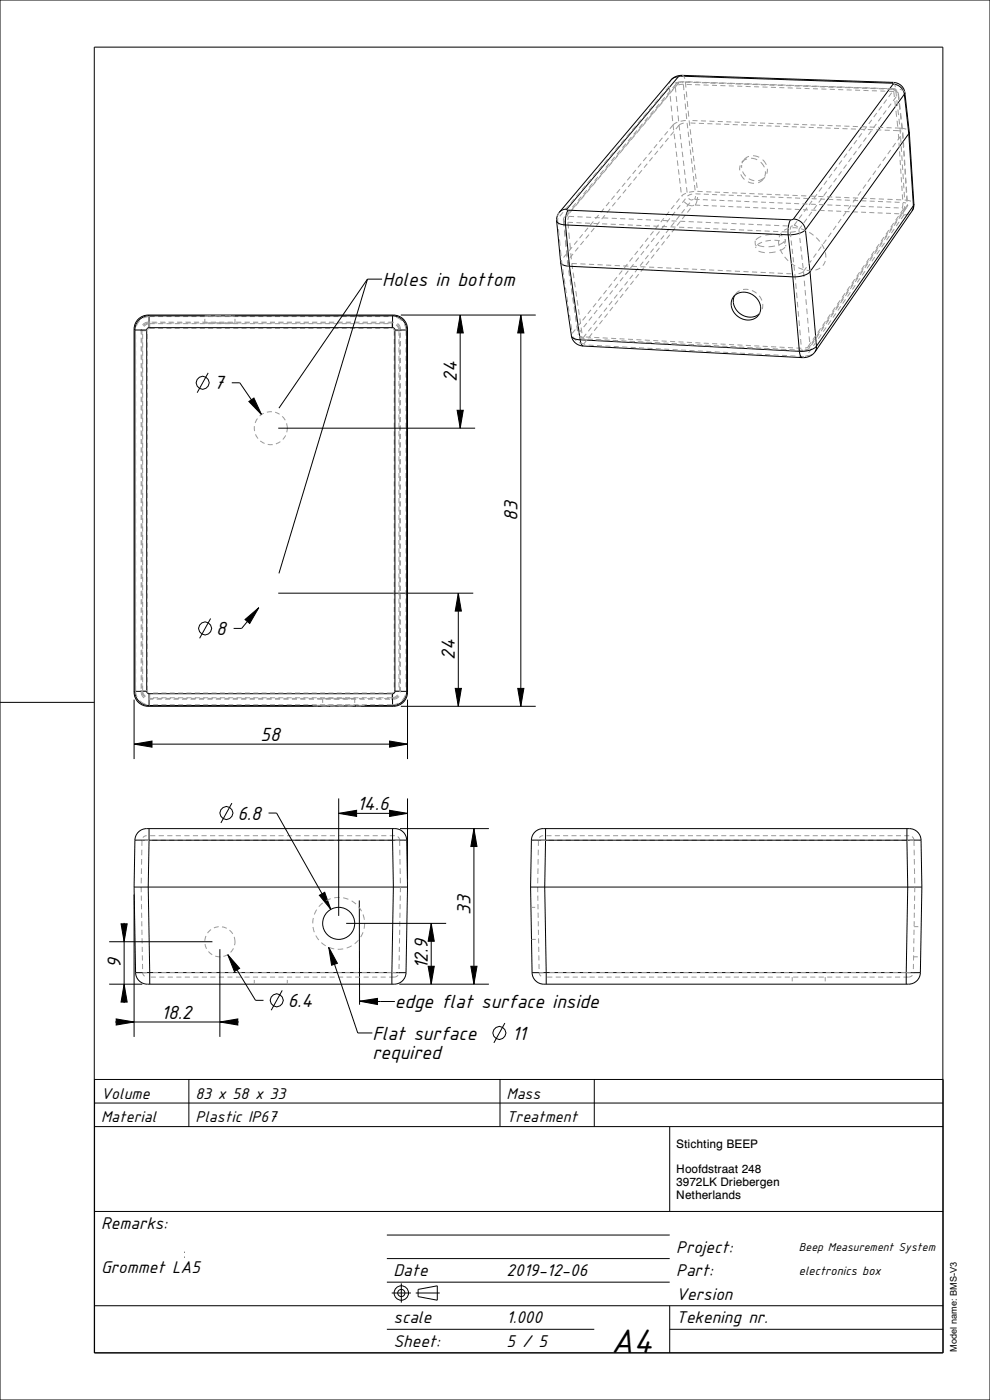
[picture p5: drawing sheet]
<svg xmlns="http://www.w3.org/2000/svg" width="210mm" height="297mm" viewBox="0 0 210 297" stroke-linecap="round" stroke-linejoin="round" font-family="sans-serif">
<defs><g id="words">
<text font-size="7.8" x="129.6" y="287">A4</text>
<g font-size="4.4">
<text x="81.1" y="60.6">Holes in bottom</text>
<text x="45.3" y="82.6">7</text>
<text x="96.9" y="81" transform="rotate(-90 96.9 81)">24</text>
<text x="109.8" y="110.5" transform="rotate(-90 109.8 110.5)">83</text>
<text x="45.8" y="134.7">8</text>
<text x="96.5" y="140" transform="rotate(-90 96.5 140)">24</text>
<text x="55.3" y="157.2">58</text>
<text x="50.4" y="173.9">6.8</text>
<text x="75.8" y="171.9">14.6</text>
<text x="99.8" y="194.1" transform="rotate(-90 99.8 194.1)">33</text>
<text x="25.6" y="205.4" transform="rotate(-90 25.6 205.4)">9</text>
<text x="90.8" y="205.7" transform="rotate(-90 90.8 205.7)">12.9</text>
<text x="61" y="213.6">6.4</text>
<text x="83.8" y="213.9">edge flat surface inside</text>
<text x="34.2" y="216.1">18.2</text>
<text x="79" y="220.5">Flat surface</text>
<text x="108.6" y="220.5">11</text>
<text x="79" y="224.7">required</text>
</g>
<g font-size="3.9">
<text x="21.5" y="260.8">Remarks:</text>
<text x="143.5" y="265.8">Project:</text>
<text x="21.5" y="270">Grommet LA5</text>
<text x="83.5" y="270.8">Date</text>
<text x="107.5" y="270.8">2019-12-06</text>
<text x="143.5" y="270.8">Part:</text>
<text x="143.5" y="275.8">Version</text>
<text x="83.5" y="280.8">scale</text>
<text x="107.5" y="280.8">1.000</text>
<text x="143.5" y="280.8">Tekening nr.</text>
<text x="83.5" y="285.8">Sheet:</text>
<text x="107.5" y="285.8">5 / 5</text>
</g>
<g font-size="3.6">
<text x="21.5" y="233.1">Volume</text>
<text x="41.5" y="233.1">83 x 58 x 33</text>
<text x="107.5" y="233.1">Mass</text>
<text x="21.5" y="238.1">Material</text>
<text x="41.5" y="238.1">Plastic IP67</text>
<text x="107.5" y="238.1">Treatment</text>
</g>
<text font-size="2.8" x="169.5" y="270.4">electronics box</text>
<text font-size="2.6" x="169.5" y="265.4">Beep Measurement System</text>
<g font-size="2.5">
<text x="143.5" y="243.5">Stichting BEEP</text>
<text x="143.5" y="248.9">Hoofdstraat 248</text>
<text x="143.5" y="251.6">3972LK Driebergen</text>
<text x="143.5" y="254.3">Netherlands</text>
</g>
<text font-size="2" x="203" y="286.8" transform="rotate(-90 203 286.8)">Model name: BMS-V3</text>
</g></defs>
<g fill="none" stroke="#000" stroke-width=".21">
<path d="M0 0h210v297h-210zM142.4 16.9l-23.7 28.1M143.9 16.3a1.86 1.86 0 0 0-1.5 .6M143.9 16.3l-23.7 28.1M144.4 16.2l-.5 .1M144.4 16.2l44.7 1.5M144.7 16l-.3 .2M144.7 16l44.7 1.5M144.7 16a2.96 2.96 0 0 0-2.3 .9M189.1 17.7l.3 .1M189.4 17.5l-.3 .2M189.4 17.5a2.51 2.51 0 0 1 2.5 2.1"/>
<path d="M189.4 17.8a2.51 2.51 0 0 1 2.4 2.2M189.4 17.8l-21.1 28.7M191.9 19.6l1 8.4M191.9 19.6l-.1 .4M191.8 20l-21 28.7M191.8 20l1 8.4M192.8 28.4l-21 29.2M192.8 28.4l.9 15.2M192.9 28h.1M192.9 28l-.1 .4M192.9 28l1 15.3M78 59.2l-18.8 27.4"/>
<path d="M78 59.2l-18.8 62.4M78 59.2h3.1M118.1 46.9l.8 8.7M118.1 46.9l.1 .3 .5 .3 1.3 .2 47.2 2.1M118.7 45l-.5 .9-.1 1M118.9 55.6v.1M118.9 55.7l.5 .5 1.4 .3M118.9 55.7l2.3 15.5M120.2 44.4l.3 .2M120.2 44.4a1.92 1.92 0 0 0-1.5 .6M120.5 44.6l-.4 1.1-.2 1.6 .9 9.2M120.5 44.6l47.2 2"/>
<path d="M120.8 56.5l2.3 15.8 .3 .8 .3 .3M120.8 56.5l47.4 2.2M167.2 49.8l1 8.9M167.7 46.6a5.6 5.6 0 0 0-.5 3.2M168.2 58.7l1.4 15.8M168.3 46.5l-.6 .1M168.3 46.5a2.71 2.71 0 0 1 2.5 2.2M170.8 48.7a5.2 5.2 0 0 1-3.6 1.1M170.8 48.7l1 8.9M171.8 57.6a4.8 4.8 0 0 1-3.6 1.1M171.8 57.6l1.4 15.8M193.7 43.6l-.2 1.2"/>
<path d="M193.7 43.6l-20.5 29.8M193.9 43.3l-.1 .8-.3 .7-20.6 29.8M193.9 43.3l-.2 .3M28.4 69.8v77M28.4 69.8l.2 .2M28.6 70v76.7M28.6 70h2.5M31.1 70v76.7M31.4 66.8a3 3 0 0 0-3 3M31.4 66.8l.2 .2M31.4 66.8h52M31.6 67a3 3 0 0 0-3 3"/>
<path d="M31.6 69.5l-.3 .2-.2 .3M31.6 67v2.5M31.6 69.5h51.7M31.6 67h51.7M44.2 79.1l-2.4 4.2M83.3 67a3 3 0 0 1 3 3M83.3 69.5l.3 .2 .2 .3M83.3 67v2.5M83.4 66.8a3 3 0 0 1 3 3M83.4 66.8l-.1 .2M83.8 70v76.7M83.8 70h2.5"/>
<path d="M85 66.8h28.6M86.3 70v76.7M86.4 69.8l-.1 .2M86.4 69.8v77M97.6 66.8l.7 3.8h-1.3zM97.6 66.8v24M110.5 66.8l.6 3.8h-1.3zM110.5 66.8v83M121.2 71.2a2.6 2.6 0 0 0 2.5 2.2M121.2 71.2l.5 .6 1.2 .3 46.7 2.4M123.7 73.4l46.5 2.5M155.8 62.7a3.4 3.4 0 0 1 4.1 0 3.4 3.4 0 0 1 1.2 3.9 3.3 3.3 0 0 1-5.8-1.1l-.2-.7 .1-.9z"/>
<path d="M155.8 62.7a3.4 3.4 0 0 0 1.2 3.9 3.4 3.4 0 0 0 4.1-.1M169.6 74.5l.2 1 .4 .4M172.9 74.6a3.1 3.1 0 0 1-2.7 1.3M172.9 74.6h.1M173.2 73.4l-.1 .6-.2 .6M173.2 73.4a4.5 4.5 0 0 1-3.6 1.1M49.2 81.2h1.7l4.6 6.7M52.8 85.2l1.1-.8 1.6 3.5zM59 90.8h41.8M97 87h1.3l-.7 3.8zM44.7 131.2l-2.4 4.2M52 131.4l2.9-2.5-1.9 3.4z"/>
<path d="M54.9 128.9l-3.6 4.4h-1.7M59 125.8h41.4M97.2 125.8l.7 3.8h-1.3zM97.2 125.8v24M0 149h20M28.4 157.9l3.8-.7v1.3zM28.4 148.4v12.6M28.4 157.9h58M28.4 146.8a3 3 0 0 0 3 3M28.6 146.7a3 3 0 0 0 3 3M28.6 146.7h2.5M28.6 146.7l-.2 .1"/>
<path d="M31.1 146.7l.2 .3 .3 .2M31.4 149.8h52M31.6 147.2v2.5M31.6 149.7h51.7M31.6 147.2h51.7M31.6 149.7l-.2 .1M82.6 157.2l3.8 .7-3.8 .6zM83.3 149.7l.1 .1M83.3 147.2v2.5M83.8 146.7l-.2 .3-.3 .2M83.8 146.7h2.5M85 149.8h28.6"/>
<path d="M86.3 146.7l.1 .1M86.3 146.7a3 3 0 0 1-3 3M86.4 146.8a3 3 0 0 1-3 3M86.4 148.4v12.6M96.6 146h1.3l-.7 3.8zM109.8 146h1.3l-.6 3.8zM28.6 178.2h3M28.6 178.2a2.5 2.5 0 0 1 2.5-2.4h52.7a2.5 2.5 0 0 1 2.5 2.4M28.6 178.2l-.2 10M31.6 175.8v2.4M31.6 178.2l-.2 10 .4 18.1M31.6 178.2h51.7"/>
<path d="M49.2 170.4l-2.3 4.2M57 172.5h1.7l11.5 20.4M71.8 172.6l3.8-.7v1.3zM71.8 169.4v24.9M71.8 172.6h14.6M82.6 171.9l3.8 .7-3.8 .6zM83.3 175.8v2.4M83.3 178.2l.1 10-.3 18.1M84.8 178.2h-1.5M84.8 178.2h.1M84.8 178.2h1.5M84.9 175.8h18.8"/>
<path d="M86.3 178.2l.1 10M86.4 169.4v17.2M100.5 175.8l.7 3.8h-1.3zM100.5 175.8v33M112.7 178.2h3M112.7 178.2a2.5 2.5 0 0 1 2.5-2.4h77.7a2.5 2.5 0 0 1 2.5 2.4M112.7 178.2l-.2 10M115.7 178.2h76.7M115.7 178.2l-.2 10 .4 18.1M115.7 175.8v2.4M192.4 178.2h3M192.4 178.2l.1 10-.3 18.1"/>
<path d="M192.4 175.8v2.4M195.4 178.2l.1 10M23.2 199.8h21.9M25.7 196h1.3l-.7 3.8zM26.3 195.8v17M28.4 189.8v30.2M28.4 188.2l.4 18.1M28.4 188.2h58M67.7 189.9l1.2-.6 1.3 3.6zM73.4 195.9h21.2M76.2 191l.1 22.1M86.4 188.2l-.3 18.1"/>
<path d="M91.5 195.9l.6 3.8h-1.3zM91.5 195.9v12.9M112.5 188.2h83M112.5 188.2l.4 18.1M195.5 188.2l-.3 18.1M23.2 208.8h7M24.4 216.8h26.2M24.6 216.2l3.8 .6-3.8 .7zM26.3 208.8l.7 3.8h-1.3zM28.8 206.3h3M28.8 206.3a2.5 2.5 0 0 0 2.5 2.5h52.3a2.5 2.5 0 0 0 2.5-2.5M31.8 206.3v2.5"/>
<path d="M31.8 206.3h51.3M46.6 216.8l3.8-.6v1.3zM46.6 201.4v18.6M48.3 202.5l2.5 2.9-1.1 .7zM48.3 202.5l5.9 9.7h1.7M59.9 210.1l-2.4 4.2M69.7 201l1.9 3.4-1.3 .4zM69.7 201l6.2 18.1h3.1M76.3 212.4l3.8-.6v1.3zM76.3 212.4l7.5 .1M83.1 206.3h3M83.1 206.3v2.5"/>
<path d="M84.7 208.8h19M90.8 205h1.3l-.6 3.8zM99.9 205h1.3l-.7 3.8zM107.1 217l-2.3 4.2M112.9 206.3h3M112.9 206.3a2.5 2.5 0 0 0 2.5 2.5h77.3a2.5 2.5 0 0 0 2.5-2.5M115.9 206.3h76.3M115.9 206.3v2.5M192.2 206.3h3M192.2 206.3v2.5M20.1 234h180M20.1 239h180"/>
<path d="M40.1 229v10M106.1 229v10M126.1 229v10M142.1 239v18M20.1 257h180M20.1 277h180M39.1 266.7h.1M39.1 265.7h.1M82.1 262h60M82.1 267h60M82.1 272h60M83.1 274.3h4.1"/>
<path d="M85.1 272.3v4M88.2 274.3h5.1M88.7 273.5l4.1-.7v3l-4.1-.7zM142.1 277v10M82.1 282h44M142.1 282h58M200 287v-277h-180v277h180.1v-58h-180v58"/>
<circle cx="43" cy="81.2" r="1.37"/>
<circle cx="43.5" cy="133.3" r="1.37"/>
<circle cx="48" cy="172.5" r="1.37"/>
<circle cx="71.8" cy="195.9" r="3.4"/>
<circle cx="58.7" cy="212.2" r="1.37"/>
<circle cx="105.9" cy="219.1" r="1.37"/>
<circle cx="85.1" cy="274.3" r="1.53"/>
<circle cx="85.1" cy="274.3" r=".76"/>
</g>
<g fill="#000">
<path d="M97.6 66.8l.7 3.8h-1.3zM110.5 66.8l.6 3.8h-1.3zM52.8 85.2l1.1-.8 1.6 3.5zM97 87h1.3l-.7 3.8zM52 131.4l2.9-2.5-1.9 3.4zM97.2 125.8l.7 3.8h-1.3zM28.4 157.9l3.8-.7v1.3zM82.6 157.2l3.8 .7-3.8 .6zM96.6 146h1.3l-.7 3.8zM109.8 146h1.3l-.6 3.8zM71.8 172.6l3.8-.7v1.3zM82.6 171.9l3.8 .7-3.8 .6z"/>
<path d="M100.5 175.8l.7 3.8h-1.3zM25.7 196h1.3l-.7 3.8zM67.7 189.9l1.2-.6 1.3 3.6zM91.5 195.9l.6 3.8h-1.3zM26.3 208.8l.7 3.8h-1.3zM24.6 216.2l3.8 .6-3.8 .7zM46.6 216.8l3.8-.6v1.3zM48.3 202.5l2.5 2.9-1.1 .7zM69.7 201l1.9 3.4-1.3 .4zM76.3 212.4l3.8-.6v1.3zM90.8 205h1.3l-.6 3.8zM99.9 205h1.3l-.7 3.8z"/>
</g>
<g fill="none" stroke="#999" stroke-width=".21">
<path d="M140.8 19.7l-.7 .8M142 18.3l-.8 .8M142 18.3l.1 1.2M142 18.3h.1M142 17.7h.1M142.1 19.8l-.8 .8M142.2 19.2l-.7 .9M142.4 16.9l-.4 .8M142.8 19l-.7 .8M143.2 18.4h.1M143.2 18.4l-.7 .8M143.2 18.4l.2 1.2"/>
<path d="M143.4 17.8l-.1 .3M143.4 17.8l-.7 .9M143.6 17.6l-.2 .2M143.6 17.7l.4-.1-.7 .8M143.9 17.5l-.3 .1M143.9 17.4l-.8 .2M144.1 17.4l-.2 .1M144.1 17.4h-.2M144.3 17.4l-.1 .1M144.3 17.4h.1M144.5 17.4h-.2M144.5 17.4h.1"/>
<path d="M144.6 17.4h-.1M144.7 17.3h.1M144.7 17.3v.1M144.7 16l.3 .2 .3 .5M144.7 17.4l.2 .2M144.9 17.6h.1M145 17.9l.1 1.2M145 17.9l-1.1 .1M145 17.9h.1M145.1 19.9l.2 1.3M145.2 17.3l-1.1 .1M145.3 17.4l1.1 .1"/>
<path d="M145.4 17.3l.1 1.3M145.4 17.4h1.1M145.6 19.4l.1 1.2M145.7 17.9h1M145.9 17.4h1.1M147.1 17.5h1M147.2 17.4l1.1 .1M147.4 18h1.1M147.7 17.4l1.1 .1M148.9 17.6h1M149 17.5h1.1M149.2 18l1.1 .1"/>
<path d="M149.5 17.5h1M150.6 17.6l1.1 .1M150.8 17.5l1 .1M151 18.1h1.1M151.3 17.5l1 .1M152.4 17.7h1.1M152.6 17.6h1.5M152.8 18.2h1.1M154.2 17.7l1.1 .1M154.3 17.7h1.6M154.6 18.2l1.1 .1M156 17.8h1.1"/>
<path d="M156.1 17.7l1.6 .1M156.4 18.3h1M157.8 17.9h1.1M157.9 17.8h1.6M158.2 18.3l1 .1M159.6 17.9l1.1 .1M159.7 17.8l1.6 .1M159.9 18.4h1.1M161.4 18h1M161.5 17.9h1.6M161.7 18.5h1.1M163.2 18l1 .1"/>
<path d="M163.3 18h1.6M163.5 18.5l1.1 .1M164.9 18.1h1.1M165.1 18l1.6 .1M165.3 18.6h1.1M166.7 18.2h1.1M166.8 18.1h1.7M167.1 18.6l1.1 .1M168.5 18.2l1.1 .1M168.6 18.2h1.7M168.9 18.7h1M170.3 18.3h1.1"/>
<path d="M170.4 18.2h1.7M170.7 18.8h1M172.1 18.3l1.1 .1M172.2 18.3h1.1M172.4 18.8l1.1 .1M172.8 18.3h1M173.9 18.4h1.1M174 18.3l1.1 .1M174.2 18.9h1.1M174.6 18.3l1 .1M175.7 18.5h1M175.8 18.4h1.1"/>
<path d="M176 18.9l1.1 .1M176.4 18.4h1M177.5 18.5l1 .1M177.6 18.5h1M177.8 19h1.1M178.1 18.5h1.1M179.2 18.6h1.1M179.4 18.5l1 .1M179.6 19.1h1.1M179.9 18.5l1.1 .1M181 18.6l1.1 .1M181.1 18.6h1.7"/>
<path d="M181.4 19.1l1 .1M182.8 18.7h1.1M182.9 18.6l1.7 .1M183.2 19.2h1M184.6 18.8h1.1M184.7 18.7h1.7M184.9 19.2l1.1 .1M186.4 18.8l1.1 .1M186.5 18.8h1.7M186.7 19.3h1.1M188.3 18.8l1.7 .1M188.5 19.4h1.1"/>
<path d="M189.1 19.7l-.6 .8M189.3 18.9h-1.1M189.4 18.9h.1M189.4 17.5l.3 .2 .2 .8M189.4 18.9v.1M189.4 18.9l.1 .1M189.4 18.9l.9 .3M189.4 19h.1M189.5 19h.1M189.5 19v.1M189.5 19.1h.1M189.6 19.1l.7 .4"/>
<path d="M189.6 19.1h.1M189.6 19.3l.1 1.3M189.6 19v.1M190 18.9h.1M190 19.3l.2 1.2M190 19.5l.5 .2M190.3 19.2h.1M190.3 19.5h.1M190.5 19.7h.1M190.6 19.7v.1M190.6 19.9l.1 1.3M190.6 19.9h.1"/>
<path d="M190.6 19.8h.1M190.6 19.8l.1 1.2M190.9 18.9l.7 .3 .3 .4M124.2 39.4l-.7 .8M125.4 38l-.7 .8M125.5 39.5l-.7 .8M125.7 38.9l-.7 .9M126.3 38.7l-.7 .8M126.6 36.6l-.8 .8M126.7 38.1l-.7 .8M126.9 37.5l-.8 .9M127.5 37.3l-.7 .8"/>
<path d="M127.7 35.2l-.7 .8M127.9 36.7l-.7 .8M128 36.1l-.7 .8M128.7 35.8l-.8 .9M128.9 33.8l-.7 .8M129.1 35.3l-.8 .8M129.2 34.7l-.7 .8M129.8 34.4l-.7 .9M130.1 32.4l-.7 .8M130.2 33.8l-.7 .9M130.4 33.3l-.7 .8M131 33l-.7 .9"/>
<path d="M131.3 31l-.7 .8M131.4 32.4l-.7 .9M131.6 31.9l-.7 .8M132.2 31.6l-.7 .9M132.5 29.5l-.7 .9M132.6 31l-.7 .9M132.6 38.8l-.7 .8M132.8 30.5l-.7 .8M133.4 30.2l-.7 .9M133.7 28.1l-.7 .9M133.7 37.4l-.6 .8M133.8 29.6l-.7 .9"/>
<path d="M133.9 38.8l-.7 .9M133.9 29.1l-.7 .8M134.6 28.8l-.7 .9M134.8 26.7l-.7 .9M134.9 36.1l-.7 .8M135 28.2l-.7 .9M135 37.5l-.6 .8M135.1 27.7l-.7 .8M135.7 27.4l-.7 .9M136 34.7l-.7 .8M136 25.3l-.7 .9M136.1 26.8l-.7 .9"/>
<path d="M136.2 36.1l-.7 .8M136.3 26.3l-.7 .8M136.9 26l-.7 .8M137.1 33.3l-.6 .8M137.2 23.9l-.7 .9M137.3 34.7l-.7 .9M137.3 25.4l-.7 .8M137.5 24.9l-.7 .8M138.1 24.6l-.7 .8M138.3 32l-.7 .8M138.4 22.5l-.7 .9M138.4 33.4l-.7 .8"/>
<path d="M138.5 24l-.7 .8M138.7 23.4l-.7 .9M139.3 23.2l-.7 .8M139.4 30.6l-.7 .8M139.5 32l-.6 .8M139.6 21.1l-.7 .9M139.7 22.6l-.7 .8M139.9 22l-.8 .9M140.5 21.8l-.7 .8M140.5 29.2l-.7 .9M140.7 30.6l-.7 .9M140.9 21.2l-.7 .8"/>
<path d="M141 20.6l-.7 .9M141.6 20.4l-.7 .8M141.6 27.9l-.6 .8M141.8 29.3l-.7 .8M142.2 20.3l.1 1.3M142.4 22.4l.1 1.2M142.6 24.5l.1 1.2M142.8 26.5h.1M142.8 26.5l-.7 .8M142.8 26.5l.1 1.1M142.9 27.9l-.7 .8M143 28.4l.1 1.1"/>
<path d="M143.2 30.3l.2 1.1M143.4 20.4l.2 1.2M143.4 32.2l.2 1.1M143.6 22.5l.2 1.2M143.7 34l.1 1.2M143.7 25.9l-.9 .6M143.8 24.5l.2 1.2M143.9 35.9l.1 1.2M144 26.6h.1M144 26.6l-.6 .8M144 26.6l.2 1.1M144.1 37.8l.2 1.1"/>
<path d="M144.3 28.4l.1 1.2M144.4 39.7l.1 1.1M144.5 30.3l.1 1.1M144.7 32.2l.2 1.1M144.9 34.1l.2 1.1M145 26.1l-1 .5M145.2 36l.1 1.1M145.3 22l.2 1.2M145.4 37.8l.1 1.2M145.5 25.6l-1.1 .1M145.5 24l.2 1.3M145.6 39.7l.2 1.2"/>
<path d="M145.7 26.1l.2 1.1M145.8 21.4l.1 1.3M146 28l.1 1.1M146 23.5l.1 1.2M146.2 25.5l.1 1.2M146.2 29.8l.1 1.2M146.4 27.4l.1 1.2M146.4 31.7l.2 1.1M146.5 26.1h1M146.6 29.3l.2 1.1M146.6 33.6l.2 1.1M146.8 31.2l.2 1.1"/>
<path d="M146.9 35.5l.1 1.1M146.9 25.6h1.1M147.1 33.1l.1 1.1M147.1 37.4l.1 1.1M147.3 35l.1 1.1M147.3 39.2l.1 1.2M147.5 36.8l.2 1.2M147.7 38.7l.2 1.2M148.3 26.2h1M148.7 25.6l1.1 .1M150 26.2l1.1 .1M150.5 25.7h1"/>
<path d="M151.8 26.3h1.1M152.3 25.8h1M153.6 26.4h1.1M154 25.8l1.1 .1M155.4 26.4l1.1 .1M155.8 25.9h1.1M157 35.1l-.1 1M157.1 37l.8 1.1M157.2 26.5h1.1M157.3 35v.6M157.5 34.4l-.1 .2M157.5 36.4l.7 1"/>
<path d="M157.6 26h1.1M157.7 34.1l-.1 .2M157.8 33.9h.1M158.5 33.7l-1.1 .8 .2-.4M158.7 38.6l1.2 .3M158.8 37.9l1.2 .4M158.9 33.2l-1.1 .7M159 26.6h1.1M159.3 33.6h.1M159.4 33.6l1.2 .3M159.4 26l1.1 .1M159.7 33l1.3 .4"/>
<path d="M160.8 26.6l1.1 .1M160.9 38.8h-.1M161.2 26.1h1.1M161.4 34.4l.7 1.1M161.8 33.9l.7 1M161.9 38l-1 .8M161.9 38h.1M161.9 37.8l-1.1 .5M162.2 37.7l-.3 .3M162.2 37.6l-.1 .1M162.3 37.5h.1M162.4 36.3h.1"/>
<path d="M162.4 36.3l-.2 1.1M162.6 26.7h1.1M162.8 35.8l-.2 1M163 26.2h1.1M164.4 26.8h1M164.8 26.2l1.1 .1M166.2 26.8l1 .1M166.6 26.3h1M168 26.9h1M168.4 26.4h1M169.7 27h1.1M170.2 26.4l1 .1"/>
<path d="M171.5 27l1.1 .1M171.9 26.5h1.1M173.3 27.1h1.1M173.7 26.6h1.1M174.4 39.8l-.7 .8M175.1 27.2h1.1M175.4 38.3l-.6 .9M175.5 26.6l1.1 .1M176.4 39.2l-.6 .9M176.5 36.9l-.7 .9M176.9 27.2l1.1 .1M177.3 26.7h1.1"/>
<path d="M177.5 37.8l-.7 .9M177.5 35.5l-.6 .8M178.5 36.4l-.6 .8M178.6 34l-.7 .9M178.7 27.3h1.1M179.1 26.8h1.1M179.6 34.9l-.7 .9M179.6 32.6l-.6 .9M180.5 27.3l1.1 .1M180.6 33.5l-.6 .8M180.7 31.2l-.6 .8M180.9 26.8l1.1 .1"/>
<path d="M181.7 32l-.7 .9M181.7 29.7l-.6 .9M182.3 27.4l1.1 .1M182.7 26.9h1.1M182.7 30.6l-.6 .9M182.8 28.3l-.6 .9M183.7 39.1l-.7 .9M183.8 29.2l-.7 .8M183.9 26.9l-.7 .8M184.1 27.5h1.1M184.5 26.9l1 .1M184.7 37.7l-.6 .8"/>
<path d="M184.8 27.7l-.6 .9M184.9 25.4l-.6 .9M185.8 36.2l-.7 .9M185.9 27.5l1 .1M185.9 26.3l-.7 .9M186 24l-.7 .8M186.3 27l1 .1M186.8 34.7l-.6 .9M186.9 24.9l-.6 .8M187 22.6l-.6 .8M187.7 27.6l1 .1M187.9 33.3l-.6 .9"/>
<path d="M188 23.4l-.6 .9M188 27.1h1.1M188.1 21.1l-.7 .9M188.9 31.8l-.6 .9M189 22l-.6 .9M189.5 27.7h1M189.8 21.4l.2 1.3M189.8 27.1l1.1 .1M190 30.4l-.6 .8M190.1 23.5l.1 1.3M190.1 20.6l-.6 .8M190.2 21.3l.2 1.1"/>
<path d="M190.3 25.6l.1 1.3M190.5 23.2l.1 1.2M190.5 27.7h.1M190.5 27.7l.7 .1M190.6 28.4v1.1M190.7 25.2l.1 1.2M190.7 30.3l.1 1.1M190.7 22.1l.2 1.2M190.8 21.9l.1 1.2M190.8 32.1l.1 1.1M190.9 27.2h.1M190.9 27.2l1.3 .2"/>
<path d="M190.9 27.2l.1 1.1M190.9 33.9l.1 1.1M191 24.1l.1 1.3M191 28.9l-.6 .9M191 29.1l.1 1.2M191 24l.2 1.2M191.1 35.8v1.1M191.2 31v1.2M191.2 37.6v1.1M191.2 27.8h.1M191.2 26.2l.2 1.3M191.3 26l.1 1.3"/>
<path d="M191.3 39.4l.1 1.1M191.3 33l.1 1.1M191.4 34.9l.1 1.2M191.5 28.3h.1M191.5 28.3v1.1M191.5 28.1h.1M191.5 28.1l.1 1.2M191.5 28.1v.1M191.5 36.8l.1 1.2M191.6 30.2l.1 1.2M191.6 30l.1 1.2M191.7 38.8v1.1"/>
<path d="M191.7 32.1l.1 1.2M191.8 32v1.1M191.8 34l.1 1.2M191.9 33.9l.1 1.1M191.9 35.9l.1 1.2M192 35.8l.1 1.1M192.1 37.8v1.2M192.1 37.7l.1 1.1M192.2 39.7l.1 1.2M192.2 39.6l.1 1.1M118.3 46.4h.1M118.3 46.4l.1 1.3"/>
<path d="M118.3 46.4l-.2 .3M118.3 45.8h.1M118.5 48.6l.1 1.3M118.7 45l-.4 .8M118.7 50.8l.1 1.3M118.9 53l.1 1.3M119.1 55.2l.2 1.1M119.1 55.2l-.2 .2M119.1 55.2h.1M119.4 57.1l.1 1.2M119.4 45l-.7 .9M119.5 46.6v.1"/>
<path d="M119.5 46.7l.1 1.3M119.5 46.7l.5 .4M119.5 46.6l.1-.1 .1 1.3M119.5 46.6h.1M119.6 46.3l-.1 .3M119.6 46.2v.1M119.7 59.1l.1 1.1M119.7 48.9l.1 1.3M119.8 46l-.2 .3M119.8 48.7l.1 1.3M119.9 51.1l.2 1.3M120 47.1h.1"/>
<path d="M120 50.9l.1 1.3M120 45.8h.1M120.1 53.3l.2 1.3M120.2 53.8l-.7 .8M120.2 53.1l.2 1.3M120.3 55.5h.1M120.3 55.5l.6 .3M120.3 55.5l.2 1.1M120.4 55.4h.1M120.4 45.7v.1M120.4 45.8h.1M120.4 45.7h.1"/>
<path d="M120.4 45.7l-.4 .1M120.4 45.8l.1 .1M120.4 55.2h.1M120.4 55.2l.2 1.2M120.4 55.2v.2M120.5 45.9h.1M120.5 47.2h.1M120.5 47.2l.1 1.3M120.5 47.2h1M120.6 43.6l-.7 .9M120.6 57.4l.2 1.2M120.7 49.3l.1 1.4"/>
<path d="M120.7 57.2l.2 1.1M120.8 45.1l-.7 .9M120.9 51.5l.1 1.3M120.9 59.4l.2 1.1M120.9 44.5l-.7 .9M121 59.1l.2 1.2M121.1 53.7l.1 1.3M121.3 55.9h.1M121.3 55.9l.2 1.2M121.3 55.9h1.1M121.3 52.4l-.6 .9M121.6 53.9l-.7 .8"/>
<path d="M121.6 57.8l.1 1.2M121.6 44.3l-.7 .8M121.8 46l-1.1-.1-.2 .7M121.8 42.2l-.7 .9M121.9 59.8l.1 1.2M122 43.7l-.7 .8M122.1 43.1l-.7 .9M122.3 47.2l1.1 .1M122.5 51.1l-.7 .8M122.5 46h1.1M122.7 52.5l-.7 .8M122.8 42.9l-.8 .8"/>
<path d="M123 40.8l-.7 .8M123.1 56h1.1M123.1 42.3l-.7 .8M123.3 41.7l-.7 .9M123.6 49.7l-.7 .8M123.8 51.1l-.7 .9M123.9 41.5l-.7 .8M124.1 47.3l1.1 .1M124.3 46.1h1.1M124.3 40.9l-.7 .8M124.5 40.3l-.7 .9M124.7 48.3l-.6 .9"/>
<path d="M124.9 56.1h1.1M124.9 49.8l-.6 .8M125.1 40.1l-.7 .8M125.9 47l-.7 .8M125.9 47.4h1.1M126.1 48.4l-.7 .8M126.1 46.1l1.1 .1M126.7 56.1l1.1 .1M127 45.6l-.7 .8M127.2 47l-.7 .9M127.7 47.5h1.1M127.9 46.2l1.1 .1"/>
<path d="M128.1 44.3l-.7 .8M128.3 45.7l-.7 .8M128.6 56.2l1.1 .1M129.2 42.9l-.6 .8M129.4 44.3l-.6 .8M129.5 47.6h1.1M129.7 46.3h1.1M130.4 41.5l-.7 .8M130.4 56.3l1.1 .1M130.6 42.9l-.7 .9M130.9 58.8l-.7 .8M131.3 47.6l1.1 .1"/>
<path d="M131.5 40.2l-.7 .8M131.6 46.4h1.1M131.7 41.6l-.7 .8M132 57.4l-.7 .8M132.2 58.8l-.7 .9M132.2 56.4l1.1 .1M132.8 40.2l-.7 .8M133.1 56l-.7 .8M133.1 59.7l-.6 .8M133.2 47.7l1 .1M133.3 57.4l-.7 .9M133.4 46.5h1.1"/>
<path d="M134 56.5h1.1M134.2 54.6l-.7 .9M134.2 58.3l-.6 .8M134.4 56.1l-.7 .8M134.4 59.6l-.7 .8M135 47.8h1.1M135.2 46.5l1.1 .1M135.3 53.2l-.7 .9M135.3 56.9l-.6 .9M135.5 54.7l-.7 .8M135.5 58.2l-.7 .8M135.8 56.6h1.1"/>
<path d="M136.4 51.8l-.7 .9M136.4 55.5l-.6 .9M136.6 56.8l-.7 .8M136.6 53.3l-.7 .8M136.8 47.9h1.1M137 46.6l1.1 .1M137.5 50.5l-.7 .8M137.5 54.1l-.6 .9M137.7 56.7h1.1M137.7 55.4l-.7 .8M137.7 51.9l-.7 .8M138.6 48h1.1"/>
<path d="M138.6 49.1l-.6 .8M138.6 52.7l-.6 .9M138.8 54l-.7 .8M138.8 50.5l-.7 .8M138.8 46.7h1.1M139.5 56.7l1.1 .1M139.7 47.7l-.6 .8M139.7 51.4l-.6 .8M139.9 52.6l-.7 .8M139.9 49.1l-.7 .8M140.4 48l1.1 .1M140.6 46.8h1.1"/>
<path d="M140.8 46.3l-.6 .8M140.8 50l-.6 .8M141 51.2l-.7 .8M141 47.7l-.7 .9M141.3 56.8l1.1 .1M141.9 44.9l-.6 .8M141.9 48.6l-.6 .8M142.1 49.8l-.7 .8M142.1 46.3l-.7 .9M142.2 48.1l1.1 .1M142.4 46.9h1.1M143 43.5l-.6 .9"/>
<path d="M143 47.2l-.6 .8M143.1 56.9l1.1 .1M143.2 48.4l-.7 .9M143.2 44.9l-.7 .9M144 48.2h1.1M144.1 45.8l-.6 .8M144.1 42.1l-.6 .9M144.3 46.9l1 .1M144.3 47l-.7 .9M144.3 43.6l-.7 .8M144.6 41.6h.1M145 57l1 .1"/>
<path d="M145.1 42.8l.8 .6 1 .3M145.2 44.4l-.6 .8M145.4 45.6l-.7 .9M145.4 42.2l-.7 .8M145.5 41l-.9 .6M145.9 48.3h1M146.1 42.1l.7 .3M146.1 47l1.1 .1M146.3 43l-.6 .8M146.5 44.2l-.7 .9M146.8 57.1h1.1M146.8 42.4h.1"/>
<path d="M146.8 41.2l-1 .4M146.9 42.4h-.1M146.9 43.7h.1M146.9 43.6v.1M147 43.6h.1M147 42.3l-.1 .1M147.1 43.6h-.1M147.1 42.3h-.1M147.1 43.6h.1M147.1 42.3h.1M147.2 43.5l-.1 .1M147.2 43.5h.1"/>
<path d="M147.2 40.6l-1 .2M147.5 43.5h.1M147.5 43.5l1 .1M147.5 41.1h.1M147.5 41.1l1.1 .1M147.5 41.6l-.2 .7h1.1M147.7 48.4h1.1M147.9 47.1h1.1M148 40.6h.1M148 40.6h1.1M148 41.8l-.2 1.1-.3 .6M148.6 57.2h1.1"/>
<path d="M149.1 42.4h1.1M149.2 43.6h1.1M149.3 41.2h1.1M149.5 48.4l1.1 .1M149.7 47.2h1.1M149.8 40.7h1.1M150.4 57.3h1.1M150.9 42.4l1 .1M151 43.7h1M151.1 41.3h1M151.3 48.5l1.1 .1M151.5 47.3h1.1"/>
<path d="M151.6 40.8h1.1M152.2 57.4h1.1M152.6 42.5l1.1 .1M152.7 43.7l1.1 .1M152.8 41.3l1.1 .1M153.1 48.6h1.1M153.3 47.3l1.1 .1M153.5 40.8l1.1 .1M154.1 57.4l1 .1M154.4 42.6h1M154.5 43.8l1.1 .1M154.6 41.4l1 .1"/>
<path d="M154.9 48.7h1.1M155.1 47.4l1.1 .1M155.3 40.9l1.1 .1M155.9 57.5l1.1 .1M156.1 42.7h1.1M156.3 43.9h1M156.3 41.5h1.1M156.7 48.8h1.1M157 47.5h1M157.1 41h1.1M157.7 57.6l1.1 .1M157.9 42.7l1.1 .1"/>
<path d="M158 44h1.1M158.1 41.6h1M158.6 48.8l1 .1M158.8 47.6h1.1M158.9 41.1h1.1M159.5 57.7h1.1M159.7 42.8h1M159.8 44l1 .1M159.9 41.6l1 .1M160.2 51.4l.1 .7M160.2 51.4h.1M160.2 51.1v.3"/>
<path d="M160.3 52.3v.3M160.4 52.3h-.1M160.4 48.9l1.1 .1M160.6 52l-.1 .2M160.6 47.7h1.1M160.8 52l1.3 .3M160.8 41.1l1.1 .1M160.9 53.3l1.3 .3M161.3 57.8h1.1M161.4 42.9h1.1M161.5 50.2l-1.2 .7M161.5 44.1l1.1 .1"/>
<path d="M161.6 41.7l1.1 .1M161.6 51.4l-1 .6M162.2 49l1.1 .1M162.4 47.7l1.1 .1M162.6 41.2l1.1 .1M163.2 57.9h1M163.2 43h1M163.3 44.2h1.1M163.4 41.8h1M163.5 51l-1.1 .2M163.7 49.7l-1.3 .2M164 49.1h1.1"/>
<path d="M164.2 47.8l1.1 .1M164.3 51l1.1 .1M164.4 52.2l-1.4 .2M164.4 41.3h1.1M164.5 53.4l-1.3 .2M164.6 49.7l1.4 .4M164.9 43l1.1 .1M165 58h1.1M165.1 44.3h1M165.1 41.9h1.1M165.1 51.1l.2 1.1M165.3 52.2h.1"/>
<path d="M165.5 52.9l.5 1M165.8 49.4l-.5 .9M165.8 49.2h1.1M166 47.9h1.1M166.1 51.3l.5 .4M166.3 41.4h1.1M166.4 48.8l-.1 .1M166.4 51.2l-1.1 .7M166.4 54.5l.8 .8M166.5 51l.1-.3v.8M166.5 52.4l-1.1 .8M166.6 52.2v.1"/>
<path d="M166.7 52l-.1 .2M166.7 43.1h1.1M166.8 58l1.1 .1M166.8 44.3l1.1 .1M166.9 41.9l1 .1M167.4 48.4l-1 .4M167.6 49.2h.1M167.6 49.2l.1 1.1M167.6 48.7h.1M167.8 55.8l.9 .6M167.8 51l.1 1.1M167.8 48h.1"/>
<path d="M167.8 48l-.2 .7M168 48h-.1M168 52.8l.1 1.1M168.1 48.3l1.1 .1M168.1 41.4l1.1 .1M168.2 47.9l-.2 .1M168.2 54.6l.1 1M168.2 47.9h.1M168.4 56.3l.1 1.1M168.5 43.2h1M168.6 44.4l1 .1M168.6 58.1h.1"/>
<path d="M168.6 58.1l.1 1.2M168.6 42h1.1M168.8 49.1l-1.2 .1M169.1 46.9l-.7 .9 .8 .4M169.2 48.2h.1M169.3 56.8l1.1 .4M169.5 48.7h.1M169.5 48.7l.1 1.1M169.7 50.5l.1 1M169.8 52.3l.2 1M169.9 41.5l1.1 .1M169.9 48.5l1.1 .4"/>
<path d="M170 54l.2 1.1M170.1 47.8l-.6 .9M170.1 45.5l-.6 .9M170.2 43.2l1.1 .1M170.2 55.8l.2 1.1M170.3 44.5h1.1M170.4 42.1h1.1M170.4 57.6l.1 1.2M170.4 57.6l-1 .5M170.6 59.5l.1 1.2M171.1 56.7l-.7 .9M171.1 57.3l1.1 .1"/>
<path d="M171.1 46.4l-.6 .9M171.2 44.1l-.6 .8M171.6 49.3l1 .6M171.8 41.6h1.1M172 43.3l1 .1M172.1 44.6h1.1M172.1 55.2l-.6 .9M172.2 42.1l1 .1M172.2 45l-.6 .8M172.2 42.6l-.6 .9M173.1 50.4l.8 .8M173.2 53.8l-.7 .9"/>
<path d="M173.2 43.5l-.6 .9M173.3 41.2l-.6 .9M173.6 41.7h1.1M173.7 43.4h1.1M173.9 44.6l1 .1M173.9 42.2l1.1 .1M174 56.8l-1 .5M174.2 52.3l-.6 .9M174.3 42.1l-.6 .9M174.3 51.8l.5 1M175.1 55.4l-.6 1M175.1 53.5l.1 1.1"/>
<path d="M175.3 50.8l-.7 .9M175.4 40.7l-.7 .8M175.4 41.7l1.1 .1M175.5 43.5h1.1M175.6 44.7l1.1 .1M175.7 42.3h1M176.3 49.4l-.6 .9M177.3 41.8l1.1 .1M177.3 43.5l1 .1M177.4 47.9l-.7 .9M177.4 44.8h1M177.4 42.4h1.1"/>
<path d="M178.4 46.5l-.6 .8M179 43.6l1.1 .1M179.1 41.9h1.1M179.1 44.9h1.1M179.2 42.4l1.1 .1M179.5 45l-.7 .9M180.5 43.5l-.6 .9M180.8 43.7h1M180.9 44.9l1 .1M180.9 42h1.1M181 42.5l1 .1M181.1 59.9l-.6 .9"/>
<path d="M181.3 59.2l-.6 .9M181.6 42.1l-.7 .8M182 58.9l-.6 .9M182.1 58.4l-.6 .9M182.3 57.8l-.6 .8M182.5 59l-.7 .9M182.5 43.8h1.1M182.6 40.6l-.6 .9M182.7 45l1 .1M182.7 42.6h1.1M182.7 42l1.1 .1M183 57.4l-.6 .9"/>
<path d="M183.2 57l-.7 .9M183.4 56.3l-.6 .9M183.5 57.5l-.6 .9M184.1 55.9l-.7 .9M184.2 55.5l-.6 .9M184.3 43.8l1.1 .1M184.4 54.8l-.6 .9M184.4 45.1h1.1M184.5 42.7h1M184.5 56l-.6 .9M184.6 42.1l1.1 .1M185.1 54.5l-.6 .8"/>
<path d="M185.2 54l-.6 .9M185.4 53.3l-.6 .9M185.6 54.5l-.7 .9M186.1 43.9l1 .1M186.1 53l-.6 .9M186.2 45.2h1M186.2 42.7l1.1 .1M186.3 52.5l-.7 .9M186.4 42.2h1.1M186.5 51.8l-.6 .9M186.6 53.1l-.6 .8M187.2 51.5l-.7 .9"/>
<path d="M187.3 51l-.6 .9M187.5 50.3l-.6 .9M187.6 51.6l-.6 .9M187.8 44h1.1M187.9 45.2l1.1 .1M188 42.8l1.1 .1M188.2 50l-.6 .9M188.2 42.3h1.1M188.3 49.5l-.6 .9M188.5 48.8l-.6 .9M188.7 50.1l-.7 .9M189.2 48.5l-.6 .9"/>
<path d="M189.3 48l-.6 .9M189.6 44.1h1M189.6 47.3l-.6 .9M189.7 45.3l1 .1M189.7 48.6l-.6 .9M189.8 42.9h1M190.1 42.4h1.1M190.3 47l-.7 .9M190.4 46.5l-.6 .9M190.6 45.8l-.6 .9M190.7 47.1l-.6 .9M191.3 45.5l-.6 .9"/>
<path d="M191.4 41.2l.1 1.1M191.4 45.1l-.6 .8M191.5 45.4h.1M191.5 43h.1M191.5 43l.7 .1M191.5 44.2h.1M191.5 43.1l-.2 1 .2 .1M191.6 44.2h.1M191.6 45.4h.1M191.7 45.4h.1M191.8 40.7l.1 1.2M191.8 44.3l-.3 1.1"/>
<path d="M191.8 44.3h-.2l-.6 .9M191.9 43.8l-.1 .5M191.9 42.4h.1M191.9 42.4l1.3 .3M191.9 42.6h.1M192.1 44.2l-.3 .1M192.3 44h.1M192.3 41.7l.1 1.1M192.3 44l-.6 .9M192.4 41.5v1.1M192.4 43.7l-.1 .3M192.4 43.7h.1"/>
<path d="M192.4 43.6h.1M192.4 43.6l-.6 .9M192.5 43.7l-.1 .1M192.5 43.5h.1M192.5 43.4h.1M192.5 43.4v.1M192.5 43.5v.2M192.9 45.3l-1.1 .3-.7 .9M28.6 70l.1 .1M28.8 70.9v1M28.8 72.6v1.1M28.8 74.4v1.1"/>
<path d="M28.8 76.2v1.1M28.8 78v1M28.8 79.7v1.1M29.6 68l-.7 1.2M29.8 70.2h1.5M29.9 71.6v1.1M29.9 73.4v1.1M29.9 75.2v1.1M29.9 77v1.1M29.9 78.8v1.1M30.1 70v1.1M30.1 71.8v1.1"/>
<path d="M30.1 73.6v1M30.1 75.4v1M30.1 77.1v1.1M30.1 78.9v1.1M30.1 70l-.2-.2v1.1M30.3 70.9v1M30.3 72.6v1.1M30.3 74.4v1.1M30.3 76.2v1.1M30.3 78v1M30.3 79.7v1.1M30.6 69.3h-.1"/>
<path d="M31.3 70.9v1M31.3 72.6v1.1M31.3 74.4v1.1M31.3 76.2v1.1M31.3 78v1M31.3 79.7v1.1M31.6 69.7l-.2 .2M31.6 68.5l-.7 .2-.5 .4M31.6 67l.1 .1M31.6 69.7h.1M31.6 68.5l-.2-.2-.4 .1-.8 .6M31.8 69.7h-.2"/>
<path d="M31.8 68.2v1.5M31.8 69.7h1M32.2 68.3h1M32.3 68.5h1.1M32.8 67.2h-1.5l-.9 .3M32.8 68.7h-1.5l-.7 .6M33.5 69.7h1.1M33.5 68.7h1.1M33.5 67.2h1.1M34 68.3h1M34.1 68.5h1.1M35.3 69.7h1.1"/>
<path d="M35.3 68.7h1.1M35.3 67.2h1.1M35.7 68.3h1.1M35.9 68.5h1.1M37.1 69.7h1M37.1 68.7h1M37.1 67.2h1M37.5 68.3h1.1M37.7 68.5h1M38.8 69.7h1.1M38.8 68.7h1.1M38.8 67.2h1.1"/>
<path d="M39.3 68.3h1.1M39.5 68.5h1M40.6 69.7h1.1M40.6 68.7h1.1M40.6 67.2h1.1M41.1 68.3h1.1M41.2 68.5h1.1M42.4 69.7h1M42.4 68.7h1M42.4 67.2h1M42.9 68.3h1.1M43 68.5h1.1"/>
<path d="M43.4 67.6v.9M43.4 67h.1M43.4 68.5h.1M43.5 67h-.1M43.5 68.5h-.1M43.5 67h.1M43.5 68.5h.1M44.2 69.7h1M44.2 68.7h1M44.2 67.2h1M44.3 68.6h1.3M44.3 67.1h1.3"/>
<path d="M44.7 68.3h1.1M44.7 67h-1.2M44.7 68.5h-1.2M44.8 68.5h1.1M45.9 69.7h1.1M45.9 68.7h1.1M45.9 67.2h1.1M46.5 68.3h1.1M46.6 68.5h1M46.9 67h-1.3M46.9 68.5h-1.3M47.7 69.7h1.1"/>
<path d="M47.7 68.7h1.1M47.7 67.2h1.1M47.7 68.6h-1.3M47.7 67.1h-1.3M47.7 67h1.3M47.7 68.5h1.3M48.3 68.3h1.1M48.4 68.5h1M49.5 69.7h1M49.5 68.7h1M49.5 67.2h1M49.8 67.1h-1.2"/>
<path d="M49.8 68.6h-1.2M49.8 67v.1M49.8 68.5v.1M49.8 67h.1M49.8 68.5h.1M49.8 67.6v.9M50.1 68.3h1.1M50.1 68.5h1.1M51.2 69.7h1.1M51.2 68.7h1.1M51.2 67.2h1.1M51.9 68.3h1.1"/>
<path d="M51.9 68.5h1.1M53 69.7h1.1M53 68.7h1.1M53 67.2h1.1M53.7 68.3h1.1M53.7 68.5h1.1M54.8 69.7h1M54.8 68.7h1M54.8 67.2h1M55.5 68.3h1M55.5 68.5h1.1M56.6 69.7h1"/>
<path d="M56.6 68.7h1M56.6 67.2h1M57.3 68.3h1M57.3 68.5h1M58.3 69.7h1.1M58.3 68.7h1.1M58.3 67.2h1.1M59 68.5h1.1M59.1 68.3h1M60.1 69.7h1.1M60.1 68.7h1.1M60.1 67.2h1.1"/>
<path d="M60.8 68.5h1.1M60.9 68.3h1M61.9 69.7h1M61.9 68.7h1M61.9 67.2h1M62.6 68.5h1.1M62.6 68.3h1.1M63.6 69.7h1.1M63.6 68.7h1.1M63.6 67.2h1.1M64.4 68.5h1.1M64.4 68.3h1.1"/>
<path d="M65.4 69.7h1.1M65.4 68.7h1.1M65.4 67.2h1.1M66.2 68.5h1M66.2 68.3h1.1M67.2 69.7h1M67.2 68.7h1M67.2 67.2h1M68 68.5h1M68 68.3h1.1M69 69.7h1M69 68.7h1"/>
<path d="M69 67.2h1M69.7 68.5h1.1M69.8 68.3h1.1M70.7 69.7h1.1M70.7 68.7h1.1M70.7 67.2h1.1M71.5 68.5h1.1M71.6 68.3h1.1M72.5 69.7h1.1M72.5 68.7h1.1M72.5 67.2h1.1M73.3 68.5h1.1"/>
<path d="M73.4 68.3h1.1M74.3 69.7h1M74.3 68.7h1M74.3 67.2h1M75.1 68.5h1M75.2 68.3h1.1M76 69.7h1.1M76 68.7h1.1M76 67.2h1.1M76.9 68.5h1M77 68.3h1.1M77.8 69.7h1.1"/>
<path d="M77.8 68.7h1.1M77.8 67.2h1.1M78.6 68.5h1.1M78.8 68.3h1.1M79.6 69.7h1M79.6 68.7h1M79.6 67.2h1M80.4 68.5h1.1M80.6 68.3h1.1M81.4 69.7h1M81.4 68.7h1M81.4 67.2h1"/>
<path d="M82.4 68.3h1l-.1 .2h-1.1M83.1 68.2v1.5M83.3 67l-.1 .1M83.4 69.8h.1M83.5 69.8l.1 .4M83.6 70.2v1M83.6 71.9v1.1M83.6 73.7v1.1M83.6 75.5v1M83.6 77.3v1M83.6 79v1.1M83.6 70.2h1.5"/>
<path d="M84 68.9l.6 .8v1.5M84.1 67.3l1.1 .7M84.2 68.8l.4 .5 .2 .7M84.3 68.6l.5 .5 .1 .7M84.6 71.9v1.1M84.6 73.7v1.1M84.6 75.5v1M84.6 77.3v1M84.6 79v1.1M84.8 70.7v1.1M84.8 72.5v1.1M84.8 74.3v1.1"/>
<path d="M84.8 76.1v1M84.8 77.9v1M84.8 79.6v1.1M84.9 69.8l-.1 .2M84.9 69.8h.1M84.9 70.6v1M84.9 72.3v1.1M84.9 74.1v1.1M84.9 75.9v1.1M84.9 77.7v1.1M84.9 79.5v1.1M85.8 68.8l.3 .9v1.5"/>
<path d="M86.1 71.9v1.1M86.1 73.7v1.1M86.1 75.5v1M86.1 77.3v1M86.1 79v1.1M86.3 70l-.1 .1M119.9 61l.2 1.2M120.2 63l.2 1.1M120.5 64.9l.2 1.2M120.8 66.8l.2 1.2M121.1 68.8l.2 1.2M121.2 61.3l.2 1.2"/>
<path d="M121.3 70.9l-.1 .3M121.3 61.1l.2 1.1M121.5 63.3l.2 1.1M121.6 63l.1 1.2M121.6 71.4l.6 .9M121.8 65.2l.1 1.2M121.9 64.9l.1 1.2M122 69.9l-.6 .8M122.1 67.1l.1 1.2M122.1 66.9l.2 1.2M122.1 61.7l.2 1.2M122.2 72.3h.1"/>
<path d="M122.3 69.1l.2 1.2M122.4 68.8l.2 1.2M122.4 63.7l.2 1.1M122.6 71h.1M122.6 70.9v.1M122.7 70.8h.1M122.7 65.6l.2 1.2M122.8 72.7l1 .3M122.9 71.3h.1M122.9 71.6h.1M122.9 71.6l.9 .4M123 71.3v.1"/>
<path d="M123 67.6l.2 1.1M123 71.4l.6 .1M123.1 68.5l-.6 .8M123.3 69.5l.1 1.2M123.4 69.9l-.7 .9M123.6 71.7h.1M123.6 71.7l.2 .3M123.7 71.8h.1M123.8 72h.1M123.8 71.8v.1M123.8 71.9h.1M123.8 73h.1"/>
<path d="M123.9 73.1h.1M123.9 72h.1M123.9 71.9h.1M123.9 71.9v.1M123.9 73.1l.1 .1M124 73.2h.1M124.1 73.2l-.2 .2M124.2 67.1l-.6 .9M124.3 71.5h1M124.4 70.8l-.7 .9-.7-.3M124.5 68.6l-.7 .8M124.5 72.1l-.7 .9"/>
<path d="M124.5 72l1.1 .1M124.7 71.9l1.1 .1M124.8 73.2l1.1 .1M125.4 65.7l-.7 .9M125.5 69.4l-.7 .9M125.6 67.2l-.7 .8M125.6 70.7l-.7 .9M126.1 71.6h1M126.3 72.1l1.1 .1M126.5 64.3l-.7 .9M126.5 72l1 .1M126.6 68l-.7 .9"/>
<path d="M126.6 73.3l1.1 .1M126.7 65.8l-.7 .8M126.7 69.3l-.7 .9M127.6 63l-.7 .8M127.6 66.7l-.6 .8M127.8 64.4l-.7 .8M127.8 67.9l-.7 .9M127.8 71.7h1.1M128.1 72.2l1.1 .1M128.3 72.1l1 .1M128.4 73.4l1.1 .1M128.7 61.6l-.7 .8"/>
<path d="M128.7 65.3l-.6 .8M128.9 63l-.7 .8M128.9 66.5l-.7 .9M129.6 71.8h1.1M129.8 60.2l-.7 .8M129.8 63.9l-.6 .8M129.9 72.3l1.1 .1M130 61.6l-.7 .8M130 65.1l-.7 .9M130 72.2l1.1 .1M130.2 73.5l1.1 .1M130.9 62.5l-.6 .8"/>
<path d="M131.1 60.2l-.7 .9M131.1 63.8l-.7 .8M131.4 71.9h1.1M131.7 72.4l1 .1M131.8 72.3l1.1 .1M132 73.6l1 .1M132 61.1l-.6 .8M132.2 62.4l-.7 .8M133.2 72h1.1M133.3 61l-.7 .8M133.5 72.5h1M133.6 72.4l1.1 .1"/>
<path d="M133.8 73.7h1M135 72.1h1.1M135.2 72.6h1.1M135.4 72.5h1.1M135.5 73.8h1.1M136.8 72.1l1 .1M137 72.7h1.1M137.2 72.6h1.1M137.3 73.9h1.1M138.6 72.2l1 .1M138.8 72.8h1.1M139 72.7h1"/>
<path d="M139.1 74h1.1M140.3 72.3l1.1 .1M140.6 72.9h1.1M140.8 72.8h1M140.9 74.1h1.1M142.1 72.4l1.1 .1M142.4 73h1.1M142.5 72.9h1.1M142.7 74.2h1.1M143.9 72.5l1.1 .1M144.2 73.1h1M144.3 73h1.1"/>
<path d="M144.5 74.3h1M145.7 72.6l1.1 .1M146 73.1l1 .1M146.1 73.1h1.1M146.2 74.3l1.1 .1M147.5 72.7l1.1 .1M147.7 73.2l1.1 .1M147.9 73.1l1.1 .1M148 74.4l1.1 .1M149.3 72.8l1.1 .1M149.5 73.3l1.1 .1M149.7 73.2l1 .1"/>
<path d="M149.8 74.5l1.1 .1M151.1 72.9l1 .1M151.3 73.4l1.1 .1M151.5 73.3l1 .1M151.6 74.6l1.1 .1M152.9 73h1M153.1 73.5l1.1 .1M153.2 73.4l1.1 .1M153.4 74.7l1.1 .1M154.6 73.1h1.1M154.9 73.6l1.1 .1M155 73.5l1.1 .1"/>
<path d="M155.2 74.8l1 .1M155.8 62.6l-.2 .4M155.9 62.5l-.1 .2M156.4 73.2h1.1M156.7 73.7l1 .1M156.8 73.6l1.1 .1M156.9 61.7l-.9 .7M156.9 74.9l1.1 .1M157.6 61.4h.1M157.6 61.4h1.2M158.2 73.3h1.1M158.5 73.8l1 .1"/>
<path d="M158.6 73.7l1.1 .1M158.7 75l1.1 .1M159.5 61.6l.9 .6M160 73.4h1.1M160.2 73.9l1.1 .1M160.4 73.8l1.1 .1M160.4 62.2h.1M160.5 75.1l1.1 .1M161 62.8l.6 .9M161.2 66.5l-.3 .4M161.3 66.2h.1M161.3 66.2l-.1 .2"/>
<path d="M161.8 73.5h1.1M161.8 64.5l-.1 1.1M161.8 64.5h.1M162 74h1.1M162.2 73.9l1 .1M162.3 75.2l1.1 .1M163.6 73.5l1 .1M163.8 74.1h1.1M164 74h1M164.1 75.3h1.1M165.4 73.6l1 .1M165.6 74.2h1.1"/>
<path d="M165.7 74.1h1.1M165.9 75.4h1M167.1 73.7l1.1 .1M167.4 74.3h1.1M167.5 74.2h1.1M167.7 75.5h1M168.8 60.1l.1 1.2M168.9 73.8l1.1 .1M169 62.1l.1 1.1M169.1 64l.1 1.2M169.2 74.4h1M169.3 74.3l1 .1"/>
<path d="M169.3 66l.1 1.2M169.4 75.6h1.1M169.5 68l.1 1.2M169.7 69.9l.1 1.2M169.8 71.9l.1 1.2M170 74.1h.1M170 74.1l.2 .3M170.2 75.9h.1M170.2 74.4h.1M170.5 75.6l-.2 .2M170.5 75.6h.1M170.7 74.3h-.1"/>
<path d="M170.8 75.6h.1M170.8 61.5l.1 1.2M170.8 74.3h-.1M170.8 74.3h.1M170.9 74.2l-.1 .1M170.9 74.2h.1M170.9 75.6h-.1M170.9 75.6h.1M171 63.5l.1 1.2M171 75.5l-.1 .1M171 75.5h.1M171.1 75.5h-.1"/>
<path d="M171.1 75.5h.1M171.1 75.4v.1M171.1 75.4h.1M171.1 65.5l.1 1.1M171.3 67.4l.1 1.2M171.4 74l-.5 .2M171.5 69.4l.1 1.2M171.6 71.4l.1 1.1M171.7 73.8l-.8 .6M171.7 73.8h.1M171.8 73.5l-.1 .3M171.8 73.3h.1"/>
<path d="M171.8 73.3l-1 .5M172 72.7l-.6 .8M172.1 74l-.6 .9M172.3 75.2l-1.2 .2M172.7 72.3l-.6 .9M172.8 71.8l-.6 .9M173 71.2l-.6 .9M173.2 72.5l-.6 .9M173.7 70.8l-.6 .9M173.9 70.4l-.6 .9M174.1 69.7l-.6 .9M174.2 71l-.6 .9"/>
<path d="M174.8 69.4l-.6 .8M174.9 68.9l-.6 .9M175.1 68.2l-.6 .9M175.2 69.5l-.6 .9M175.8 67.9l-.6 .9M175.9 67.4l-.6 .9M176.1 66.7l-.6 .9M176.3 68l-.7 .9M176.8 66.4l-.6 .9M177 65.9l-.7 .9M177.2 65.2l-.6 .9M177.3 66.5l-.6 .9"/>
<path d="M177.9 64.9l-.6 .9M178 64.4l-.6 .9M178.2 63.7l-.6 .9M178.3 65l-.6 .9M178.9 63.4l-.6 .9M179 62.9l-.6 .9M179.2 62.2l-.6 .9M179.4 63.5l-.7 .9M179.9 61.9l-.6 .9M180.1 61.4l-.7 .9M180.3 60.7l-.6 .9M180.4 62l-.6 .9"/>
<path d="M181 60.4l-.6 .9M181.4 60.5l-.6 .9M28.8 81.5v1.1M28.8 83.3v1.1M28.8 85.1v1M28.8 86.8v1.1M28.8 88.6v1.1M28.8 90.4v1.1M28.8 92.2v1M28.8 94v1M28.8 95.7v1.1M28.8 97.5v1.1"/>
<path d="M28.8 99.3v1M29.9 80.6v1.1M29.9 82.4v1M29.9 84.2v1M29.9 86v1M29.9 87.7v1.1M29.9 89.5v1.1M29.9 91.3v1.1M29.9 93.1v1.1M29.9 94.9v1.1M29.9 96.7v1.1M29.9 98.5v1.1"/>
<path d="M30.1 80.7v1.1M30.1 82.5v1.1M30.1 84.3v1M30.1 86.1v1M30.1 87.8v1.1M30.1 89.6v1.1M30.1 91.4v1.1M30.1 93.2v1.1M30.1 95v1M30.1 96.8v1M30.1 98.5v1.1M30.3 81.5v1.1"/>
<path d="M30.3 83.3v1.1M30.3 85.1v1M30.3 86.8v1.1M30.3 88.6v1.1M30.3 90.4v1.1M30.3 92.2v1M30.3 94v1M30.3 95.7v1.1M30.3 97.5v1.1M30.3 99.3v1M31.3 81.5v1.1M31.3 83.3v1.1"/>
<path d="M31.3 85.1v1M31.3 86.8v1.1M31.3 88.6v1.1M31.3 90.4v1.1M31.3 92.2v1M31.3 94v1M31.3 95.7v1.1M31.3 97.5v1.1M31.3 99.3v1M83.6 80.8v1.1M83.6 82.6v1.1M83.6 84.4v1"/>
<path d="M83.6 86.1v1.1M83.6 87.9v1.1M83.6 89.7v1.1M83.6 91.5v1M83.6 93.2v1.1M83.6 95v1.1M83.6 96.8v1.1M83.6 98.6v1M84.6 80.8v1.1M84.6 82.6v1.1M84.6 84.4v1M84.6 86.1v1.1"/>
<path d="M84.6 87.9v1.1M84.6 89.7v1.1M84.6 91.5v1M84.6 93.2v1.1M84.6 95v1.1M84.6 96.8v1.1M84.6 98.6v1M84.8 81.4v1.1M84.8 83.2v1.1M84.8 85v1.1M84.8 86.8v1M84.8 88.6v1"/>
<path d="M84.8 90.3v1.1M84.8 92.1v1.1M84.8 93.9v1.1M84.8 95.7v1.1M84.8 97.5v1M84.8 99.2v1.1M84.9 81.3v1.1M84.9 83.1v1.1M84.9 84.9v1.1M84.9 86.7v1M84.9 88.5v1M84.9 90.3v1"/>
<path d="M84.9 92v1.1M84.9 93.8v1.1M84.9 95.6v1.1M84.9 97.4v1.1M84.9 99.2v1.1M86.1 80.8v1.1M86.1 82.6v1.1M86.1 84.4v1M86.1 86.1v1.1M86.1 87.9v1.1M86.1 89.7v1.1M86.1 91.5v1"/>
<path d="M86.1 93.2v1.1M86.1 95v1.1M86.1 96.8v1.1M86.1 98.6v1M28.8 101.1v1M28.8 102.8v1.1M28.8 104.6v1.1M28.8 106.4v1.1M28.8 108.2v1M28.8 109.9v1.1M28.8 111.7v1.1M28.8 113.5v1.1"/>
<path d="M28.8 115.3v1M28.8 117v1.1M28.8 118.8v1.1M29.9 100.3v1.1M29.9 102.1v1M29.9 103.9v1M29.9 105.7v1M29.9 107.4v1.1M29.9 109.2v1.1M29.9 111v1.1M29.9 112.8v1.1M29.9 114.6v1.1"/>
<path d="M29.9 116.4v1.1M29.9 118.2v1.1M29.9 120v1.1M30.1 100.3v1.1M30.1 102.1v1.1M30.1 103.9v1.1M30.1 105.7v1M30.1 107.4v1.1M30.1 109.2v1.1M30.1 111v1.1M30.1 112.8v1.1M30.1 114.6v1"/>
<path d="M30.1 116.4v1M30.1 118.1v1.1M30.1 119.9v1.1M30.3 101.1v1M30.3 102.8v1.1M30.3 104.6v1.1M30.3 106.4v1.1M30.3 108.2v1M30.3 109.9v1.1M30.3 111.7v1.1M30.3 113.5v1.1M30.3 115.3v1"/>
<path d="M30.3 117v1.1M30.3 118.8v1.1M31.3 101.1v1M31.3 102.8v1.1M31.3 104.6v1.1M31.3 106.4v1.1M31.3 108.2v1M31.3 109.9v1.1M31.3 111.7v1.1M31.3 113.5v1.1M31.3 115.3v1M31.3 117v1.1"/>
<path d="M31.3 118.8v1.1M83.6 100.3v1.1M83.6 102.1v1.1M83.6 103.9v1.1M83.6 105.7v1M83.6 107.5v1M83.6 109.2v1.1M83.6 111v1.1M83.6 112.8v1M83.6 114.6v1M83.6 116.3v1.1M83.6 118.1v1.1"/>
<path d="M83.6 119.9v1M84.6 100.3v1.1M84.6 102.1v1.1M84.6 103.9v1.1M84.6 105.7v1M84.6 107.5v1M84.6 109.2v1.1M84.6 111v1.1M84.6 112.8v1M84.6 114.6v1M84.6 116.3v1.1M84.6 118.1v1.1"/>
<path d="M84.6 119.9v1M84.8 101v1.1M84.8 102.8v1.1M84.8 104.6v1.1M84.8 106.4v1M84.8 108.2v1M84.8 109.9v1.1M84.8 111.7v1.1M84.8 113.5v1.1M84.8 115.3v1.1M84.8 117.1v1M84.8 118.9v1"/>
<path d="M84.9 101v1.1M84.9 102.8v1.1M84.9 104.6v1.1M84.9 106.4v1M84.9 108.2v1M84.9 110v1M84.9 111.7v1.1M84.9 113.5v1.1M84.9 115.3v1.1M84.9 117.1v1.1M84.9 118.9v1.1M86.1 100.3v1.1"/>
<path d="M86.1 102.1v1.1M86.1 103.9v1.1M86.1 105.7v1M86.1 107.5v1M86.1 109.2v1.1M86.1 111v1.1M86.1 112.8v1M86.1 114.6v1M86.1 116.3v1.1M86.1 118.1v1.1M86.1 119.9v1M28.8 120.6v1.1"/>
<path d="M28.8 122.4v1M28.8 124.1v1.1M28.8 125.9v1.1M28.8 127.7v1.1M28.8 129.5v1M28.8 131.2v1.1M28.8 133v1.1M28.8 134.8v1.1M28.8 136.6v1M28.8 138.4v1M29.9 121.8v1M29.9 123.6v1"/>
<path d="M29.9 125.4v1M29.9 127.1v1.1M29.9 128.9v1.1M29.9 130.7v1.1M29.9 132.5v1.1M29.9 134.3v1.1M29.9 136.1v1.1M29.9 137.9v1.1M29.9 139.7v1.1M30.1 121.7v1.1M30.1 123.5v1.1M30.1 125.3v1"/>
<path d="M30.1 127.1v1M30.1 128.8v1.1M30.1 130.6v1.1M30.1 132.4v1.1M30.1 134.2v1.1M30.1 136v1M30.1 137.8v1M30.1 139.5v1.1M30.3 120.6v1.1M30.3 122.4v1M30.3 124.1v1.1M30.3 125.9v1.1"/>
<path d="M30.3 127.7v1.1M30.3 129.5v1M30.3 131.2v1.1M30.3 133v1.1M30.3 134.8v1.1M30.3 136.6v1M30.3 138.4v1M31.3 120.6v1.1M31.3 122.4v1M31.3 124.1v1.1M31.3 125.9v1.1M31.3 127.7v1.1"/>
<path d="M31.3 129.5v1M31.3 131.2v1.1M31.3 133v1.1M31.3 134.8v1.1M31.3 136.6v1M31.3 138.4v1M83.6 121.7v1M83.6 123.4v1.1M83.6 125.2v1.1M83.6 127v1.1M83.6 128.8v1M83.6 130.5v1.1"/>
<path d="M83.6 132.3v1.1M83.6 134.1v1.1M83.6 135.9v1M83.6 137.6v1.1M83.6 139.4v1.1M84.6 121.7v1M84.6 123.4v1.1M84.6 125.2v1.1M84.6 127v1.1M84.6 128.8v1M84.6 130.5v1.1M84.6 132.3v1.1"/>
<path d="M84.6 134.1v1.1M84.6 135.9v1M84.6 137.6v1.1M84.6 139.4v1.1M84.8 120.6v1.1M84.8 122.4v1.1M84.8 124.2v1.1M84.8 126v1.1M84.8 127.8v1M84.8 129.6v1M84.8 131.3v1.1M84.8 133.1v1.1"/>
<path d="M84.8 134.9v1.1M84.8 136.7v1.1M84.8 138.5v1M84.9 120.7v1.1M84.9 122.5v1.1M84.9 124.3v1.1M84.9 126.1v1M84.9 127.9v1M84.9 129.6v1.1M84.9 131.4v1.1M84.9 133.2v1.1M84.9 135v1.1"/>
<path d="M84.9 136.8v1.1M84.9 138.6v1.1M86.1 121.7v1M86.1 123.4v1.1M86.1 125.2v1.1M86.1 127v1.1M86.1 128.8v1M86.1 130.5v1.1M86.1 132.3v1.1M86.1 134.1v1.1M86.1 135.9v1M86.1 137.6v1.1"/>
<path d="M86.1 139.4v1.1M28.7 146.6l-.1 .1M28.8 145.5v1.4l.3 1M28.8 140.1v1.1M28.8 141.9v1.1M28.8 143.7v1M29.6 148.6l1.2 .8M29.8 146.5h1.5M29.9 141.5v1M29.9 143.3v1M29.9 145v1.1M29.9 146.8h.1"/>
<path d="M29.9 146.8l.2 .7 .5 .6M30.1 146.7l.2 .6 .4 .6M30.1 141.3v1.1M30.1 143.1v1.1M30.1 144.9v1.1M30.1 146.6l-.2 .2M30.3 145.5v1.4l.6 .8M30.3 140.1v1.1M30.3 141.9v1.1M30.3 143.7v1M30.9 147.7h.1M31.3 146.5v.1"/>
<path d="M31.3 140.1v1.1M31.3 141.9v1.1M31.3 143.7v1M31.3 145.5v1M31.3 146.6v.1M31.3 146.7v.1M31.3 146.8h.1M31.3 146.8l.2 .1M31.6 148.2h1.1M31.6 148.1l-.2 .2h1.1M31.7 149.6l-.1 .1M31.8 147v1.5"/>
<path d="M32.5 149.5h1M32.5 148h1M32.5 147h1M33.2 148.3h1.1M33.4 148.2h1.1M34.2 149.5h1.1M34.2 148h1.1M34.2 147h1.1M35 148.3h1.1M35.2 148.2h1M36 149.5h1.1M36 148h1.1"/>
<path d="M36 147h1.1M36.8 148.3h1.1M37 148.2h1M37.8 149.5h1M37.8 148h1M37.8 147h1M38.6 148.3h1.1M38.7 148.2h1.1M39.6 149.5h1M39.6 148h1M39.6 147h1M40.4 148.3h1.1"/>
<path d="M40.5 148.2h1.1M41.3 149.5h1.1M41.3 148h1.1M41.3 147h1.1M42.2 148.3h1.1M42.3 148.2h1.1M43.1 149.5h1.1M43.1 148h1.1M43.1 147h1.1M44 148.3h1.1M44.1 148.2h1.1M44.9 149.5h1"/>
<path d="M44.9 148h1M44.9 147h1M45.8 148.3h1.1M45.9 148.2h1M46.6 149.5h1.1M46.6 148h1.1M46.6 147h1.1M47.6 148.3h1.1M47.6 148.2h1.1M48.4 149.5h1.1M48.4 148h1.1M48.4 147h1.1"/>
<path d="M49.4 148.3h1.1M49.4 148.2h1.1M50.2 149.5h1M50.2 148h1M50.2 147h1M51.2 148.3h1M51.2 148.2h1.1M52 149.5h1M52 148h1M52 147h1M53 148.3h1M53 148.2h1.1"/>
<path d="M53.7 149.5h1.1M53.7 148h1.1M53.7 147h1.1M54.8 148.3h1M54.8 148.2h1M55.5 149.5h1.1M55.5 148h1.1M55.5 147h1.1M56.5 148.3h1.1M56.6 148.2h1M57.3 149.5h1M57.3 148h1"/>
<path d="M57.3 147h1M58.3 148.2h1.1M58.3 148.3h1.1M59 149.5h1.1M59 148h1.1M59 147h1.1M60.1 148.2h1.1M60.1 148.3h1.1M60.8 149.5h1.1M60.8 148h1.1M60.8 147h1.1M61.9 148.2h1.1"/>
<path d="M61.9 148.3h1.1M62.6 149.5h1M62.6 148h1M62.6 147h1M63.7 148.2h1M63.7 148.3h1.1M64.4 149.5h1M64.4 148h1M64.4 147h1M65.5 148.2h1M65.5 148.3h1.1M66.1 149.5h1.1"/>
<path d="M66.1 148h1.1M66.1 147h1.1M66.3 149.7h.1M66.3 149.7l1.1 .1M67.2 148.2h1.1M67.3 148.3h1.1M67.9 149.5h1.1M67.9 148h1.1M67.9 147h1.1M68.2 149.8h1.1M68.4 148.2v.9M68.4 149.7h.1"/>
<path d="M68.4 148.2h.1M68.5 149.7h.1M68.5 148.2h.1M68.5 149.6l-1.3 .1M68.6 149.7l1.2 .1M68.6 148.2l1.2 .1M69 148.2h1.1M69.1 148.3h1.1M69.7 149.5h1M69.7 148h1M69.7 147h1M70.5 149.6l-1.2 .1"/>
<path d="M70.7 148.1l-1.4 .1M70.7 148.3h1.4M70.7 149.6h-1.3M70.9 148.3h1.1M71.4 149.5h1.1M71.4 148h1.1M71.4 147h1.1M71.6 149.6h1.4M71.6 149.6h1M72.1 149.8h-2.1M72.6 148.2h1.1M72.7 148.3h1.1"/>
<path d="M73 148.1l-2.2 .1M73.2 149.5h1.1M73.2 148h1.1M73.2 147h1.1M73.8 149.6h1.4M73.9 149.7h1.3M73.9 148.2h1.3M74.3 149.7l-2.5 .1M74.3 148.2l-1.3 .1M74.4 148.2h1M74.5 148.3h1.1M74.8 149.8h-1.1"/>
<path d="M75 149.5h1M75 148h1M75 147h1M75.2 149.7h.1M75.2 149.6h.1M75.2 148.2h.1M75.2 148.2v.9M76.1 149.6l1.2 .1M76.1 148.2h1.1M76.3 148.3h1M76.6 149.8h-1.1M76.8 149.5h1"/>
<path d="M76.8 148h1M76.8 147h1M77.3 149.7h.1M77.9 148.2h1.1M78.1 148.3h1M78.5 149.5h1.1M78.5 148h1.1M78.5 147h1.1M79.7 148.2h1.1M79.9 148.3h1M80.3 149.5h1.1M80.3 148h1.1"/>
<path d="M80.3 147h1.1M81.5 148.2h1.1M81.7 148.3h1M82.1 147h1M83.1 147v1.5M83.2 147h-.1M83.2 149.6l.1 .1M83.4 146.9l-.2 .1M83.5 146.9h-.1M83.5 146.8v.1M83.5 146.8h.1M83.6 146.5h1.5"/>
<path d="M83.6 141.2v1.1M83.6 143v1M83.6 144.7v1.1M84.3 147.4l-.8 .6h-1.4M84.3 147.4h.1M84.5 147.5l-.6 .5-.6 .2 .1 .1h.5l.8-.6M84.5 149.2l-1 .3h-1.4M84.6 141.2v1.1M84.6 143v1M84.6 144.7v1.1M84.8 140.2v1.1M84.8 142v1.1"/>
<path d="M84.8 143.8v1.1M84.8 145.6v1.1M84.9 145.8v1l-.1-.2M84.9 140.4v1.1M84.9 142.2v1.1M84.9 144v1M86 147.4l-.8 1.2M86.1 141.2v1.1M86.1 143v1M86.1 144.7v1.1M86.2 146.6l.1 .1M30.1 178.3v1.2"/>
<path d="M30.1 178.3h.1M31.1 177.3l-.4 .1-.4 .3M31.1 177.3h.1M31.5 178.3l-.8-.1 .9 .1M31.5 178.2h.1M31.6 178.2v.1M31.8 177.3h1.1M32.3 178.3h1.1M33.7 177.3h1M34.1 178.3h1.1M35.5 177.3h1.1M35.9 178.3h1.1"/>
<path d="M37.3 177.3h1.1M37.7 178.3h1M39.1 177.3h1.1M39.5 178.3h1M40.9 177.3h1.1M41.2 178.3h1.1M42.7 177.3h1.1M43 178.3h1.1M44.6 177.3h1M44.8 178.3h1.1M46.4 177.3h1.1M46.6 178.3h1"/>
<path d="M48.2 177.3h1.1M48.4 178.3h1M50 177.3h1.1M50.1 178.3h1.1M51.8 177.3h1.1M51.9 178.3h1.1M53.6 177.3h1.1M53.7 178.3h1.1M55.4 177.3h1.1M55.5 178.3h1.1M57.3 177.3h1.1M57.3 178.3h1"/>
<path d="M59 178.3h1.1M59.1 177.3h1.1M60.8 178.3h1.1M60.9 177.3h1.1M62.6 178.3h1.1M62.7 177.3h1.1M64.4 178.3h1.1M64.5 177.3h1.1M66.2 178.3h1M66.3 177.3h1.1M68 178.3h1M68.2 177.3h1"/>
<path d="M69.7 178.3h1.1M70 177.3h1.1M71.5 178.3h1.1M71.8 177.3h1.1M73.3 178.3h1.1M73.6 177.3h1.1M75.1 178.3h1M75.4 177.3h1.1M76.9 178.3h1M77.2 177.3h1.1M78.6 178.3h1.1M79 177.3h1.1"/>
<path d="M80.4 178.3h1.1M80.9 177.3h1.1M82.2 178.3h1.1M82.7 177.3h1.1M83.3 178.2v.1M83.9 178.3h.8M84.4 177.5h.1M84.4 177.5l.4 .8M84.7 178.3h.1M84.8 178.3h.1M84.8 178.3v1.2M84.8 178.2h-.9"/>
<path d="M114.2 178.2h.1M114.2 178.3h.1M114.2 178.3v1.2M115.2 177.3l-.4 .1-.4 .3M115.6 178.3l-.8-.1 .9 .1M115.6 178.2h.1M115.7 178.2v.1M115.9 177.3h1.1M116.4 178.3h1.1M117.7 177.3h1.1M118.2 178.3h1.1M119.5 177.3h1"/>
<path d="M120 178.3h1.1M121.2 177.3h1.1M121.8 178.3h1.1M123 177.3h1M123.6 178.3h1M124.8 177.3h1M125.3 178.3h1.1M126.5 177.3h1.1M127.1 178.3h1.1M128.3 177.3h1M128.9 178.3h1.1M130 177.3h1.1"/>
<path d="M130.7 178.3h1.1M131.8 177.3h1.1M132.5 178.3h1M133.6 177.3h1M134.3 178.3h1M135.3 177.3h1.1M136 178.3h1.1M137.1 177.3h1.1M137.8 178.3h1.1M138.9 177.3h1M139.6 178.3h1.1M140.6 177.3h1.1"/>
<path d="M141.4 178.3h1.1M142.4 177.3h1.1M143.2 178.3h1M144.2 177.3h1M145 178.3h1M145.9 177.3h1.1M146.7 178.3h1.1M147.7 177.3h1.1M148.5 178.3h1.1M149.5 177.3h1M150.3 178.3h1.1M151.2 177.3h1.1"/>
<path d="M152.1 178.3h1.1M153 177.3h1M153.9 178.3h1M154.8 177.3h1M155.7 178.3h1M156.5 177.3h1.1M157.4 178.3h1.1M158.3 177.3h1M159.2 178.3h1.1M160 177.3h1.1M161 178.3h1.1M161.8 177.3h1.1"/>
<path d="M162.8 178.3h1.1M163.6 177.3h1M164.6 178.3h1M165.3 177.3h1.1M166.3 178.3h1.1M167.1 177.3h1.1M168.1 178.3h1.1M168.9 177.3h1M169.9 178.3h1.1M170.6 177.3h1.1M171.7 178.3h1.1M172.4 177.3h1.1"/>
<path d="M173.5 178.3h1M174.2 177.3h1M175.3 178.3h1M175.9 177.3h1.1M177 178.3h1.1M177.7 177.3h1.1M178.8 178.3h1.1M179.5 177.3h1M180.6 178.3h1.1M181.2 177.3h1.1M182.4 178.3h1.1M183 177.3h1.1"/>
<path d="M184.2 178.3h1M184.8 177.3h1M186 178.3h1M186.5 177.3h1.1M187.7 178.3h1.1M188.3 177.3h1M189.5 178.3h1.1M190.1 177.3h1M191.3 178.3h1.1M191.8 177.3h1.1M192.4 178.3h.1M192.4 178.2v.1"/>
<path d="M193 178.3h.8M193.5 177.5h.1M193.5 177.5l.4 .8M193.8 178.3h.1M193.9 178.3h.1M193.9 178.3v1.2M193.9 178.2h-.9M29.9 188.2l.1 1.1M30 190v1.1M30 186.2v1.2M30 191.8v1.1M30 184.2v1.2"/>
<path d="M30 193.6l.1 1.1M30 182.2v1.2M30.1 195.4v1.1M30.1 180.3v1.1M30.1 197.2v1.1M30.1 199.1l.1 1M66.4 196.7l.3 1M66.5 194.7l-.2 1.2M66.7 197.7v.1M67 198.5h.1M67 198.5l.6 .9M67.2 193l-.5 1"/>
<path d="M67.6 199.4h.1M68.2 200l.9 .6M68.5 191.6l-.9 .8M70.1 190.7l-1 .4M72 190.4l-1.1 .1M72.8 190.5l1.1 .3M74.6 191.1l.9 .7M76.1 199.4l-.9 .8M76.1 192.4l.6 .9M76.7 193.3h.1M77 194l.3 1.1M77 197.8l-.5 1"/>
<path d="M77.3 195.1h.1M77.3 195.9l-.1 1.1M84.8 199.1l-.1 1M84.8 197.2v1.1M84.8 180.3v1.1M84.8 195.4v1.1M84.8 182.2l.1 1.2M84.8 193.6v1.1M84.9 184.2v1.2M84.9 191.8v1.1M84.9 186.2v1.2M84.9 190v1.1"/>
<path d="M84.9 188.2v1.1M112.6 192.5h.9M112.7 199.3h.9M114 188.2l.1 1.1M114.1 190v1.1M114.1 186.2v1.2M114.1 191.8v1.1M114.1 184.2v1.2M114.1 193.6l.1 1.1M114.2 182.2l-.1 1.2M114.2 195.4v1.1M114.2 180.3v1.1"/>
<path d="M114.2 197.2v1.1M114.2 199.1l.1 1M193.9 199.1l-.1 1M193.9 197.2v1.1M193.9 196.6h.9M193.9 180.3v1.1M193.9 195.4v1.1M193.9 182.2l.1 1.2M194 193.6l-.1 1.1M194 184.2v1.2M194 191.8v1.1M194 186.2v1.2"/>
<path d="M194 190v1.1M194 188.2v1.1M30.2 200.9v1.1M30.2 202.7v1.1M30.2 204.5v1.1M30.3 206.3h.1M30.3 206.3l.4 .8M30.3 206.3h.9M30.7 207.1h.1M31.1 206.3h-.9M31.8 206.3h.1M32 207.3h1.1"/>
<path d="M32.5 206.3h1M33.8 207.3h1.1M34.2 206.3h1.1M35.6 207.3h1.1M36 206.3h1.1M37.4 207.3h1.1M37.8 206.3h1M39.2 207.3h1.1M39.6 206.3h1M41 207.3h1.1M41.3 206.3h1.1M42.8 207.3h1.1"/>
<path d="M43.1 206.3h1.1M44.6 207.3h1.1M44.9 206.3h1M46.4 207.3h1.1M46.6 206.3h1.1M48.2 207.3h1.1M48.4 206.3h1.1M50 207.3h1.1M50.2 206.3h1M51.8 207.3h1.1M52 206.3h1M53.7 207.3h1"/>
<path d="M53.7 206.3h1.1M53.9 207.9v.9M55.5 207.3h1M55.5 206.3h1.1M57.3 207.3h1M57.3 206.3h1M59 206.3h1.1M59.1 207.3h1.1M60.8 206.3h1.1M60.9 207.3h1.1M60.9 207.9v.9M62.6 206.3h1"/>
<path d="M62.7 207.3h1.1M64.4 206.3h1M64.5 207.3h1.1M66.1 206.3h1.1M66.3 207.3h1.1M67.9 206.3h1.1M68.1 207.3h1.1M69.7 206.3h1M69.8 201l1.1 .3M69.9 207.3h1.1M71.4 206.3h1.1M71.7 207.3h1.1"/>
<path d="M72.8 201.3l-1.1 .1M73.2 206.3h1.1M73.5 207.3h1.1M74.6 200.6l-1.1 .5M75 206.3h1M75.3 207.3h1.1M76.8 206.3h1M77.1 207.3h1.1M78.5 206.3h1.1M78.9 207.3h1.1M80.3 206.3h1.1M80.7 207.3h1.1"/>
<path d="M82.1 206.3h1M83.1 206.3h.9M84.4 206.9l-.6 .4h-1.3M84.4 206.9h.1M84.6 206.3h.1M84.7 204.5l-.1 1.1M84.7 202.7v1.1M84.7 200.9v1.1M114.3 200.9v1.1M114.3 202.7v1.1M114.3 204.5l.1 1.1M114.4 206.3l.4 .8"/>
<path d="M114.4 206.3h.1M114.5 206.3h.8M114.8 207.1h.1M115.2 206.3h-.9M115.4 207.3h.1M115.9 206.3h.1M116.1 207.3h1.1M116.6 206.3h1M117.9 207.3h1.1M118.4 206.3h1M119.7 207.3h1.1M120.1 206.3h1.1"/>
<path d="M121.5 207.3h1.1M121.9 206.3h1.1M123.3 207.3h1.1M123.7 206.3h1M125.1 207.3h1.1M125.5 206.3h1M126.9 207.3h1.1M127.2 206.3h1.1M128.7 207.3h1.1M129 206.3h1.1M130.5 207.3h1.1M130.8 206.3h1"/>
<path d="M132.3 207.3h1.1M132.6 206.3h1M134.1 207.3h1.1M134.3 206.3h1.1M135.9 207.3h1.1M136.1 206.3h1.1M137.7 207.3h1.1M137.9 206.3h1.1M139.5 207.3h1.1M139.7 206.3h1M141.3 207.3h1.1M141.4 206.3h1.1"/>
<path d="M143.1 207.3h1.1M143.2 206.3h1.1M144.9 207.3h1.1M145 206.3h1.1M146.7 207.3h1.1M146.8 206.3h1M148.5 207.3h1.1M148.5 206.3h1.1M150.3 207.3h1M150.3 206.3h1.1M152.1 207.3h1M152.1 206.3h1.1"/>
<path d="M153.9 207.3h1M153.9 206.3h1M155.6 206.3h1.1M155.7 207.3h1M157.4 206.3h1.1M157.5 207.3h1M159.2 206.3h1.1M159.3 207.3h1M161 206.3h1M161.1 207.3h1M162.8 206.3h1M162.9 207.3h1"/>
<path d="M164.5 206.3h1.1M164.7 207.3h1M166.3 206.3h1.1M166.5 207.3h1M168 207.3v.9M168.1 206.3h1M168.3 207.3h1M169.9 206.3h1M170.1 207.3h1M171.6 206.3h1.1M171.9 207.3h1M173.4 206.3h1.1"/>
<path d="M173.7 207.3h1M175 207.3v.9M175.2 206.3h1M175.5 207.3h1M177 206.3h1M177.3 207.3h1M178.7 206.3h1.1M179.1 207.3h1M180.5 206.3h1.1M180.9 207.3h1M182.3 206.3h1.1M182.7 207.3h1"/>
<path d="M184.1 206.3h1M184.5 207.3h1M185.8 206.3h1.1M186.3 207.3h1M187.6 206.3h1.1M188.1 207.3h1M189.4 206.3h1.1M189.9 207.3h1M191.2 206.3h1M192.2 206.3h.9M193.5 206.9l-.5 .4h-1.3M193.7 206.3h.1"/>
<path d="M193.8 204.5l-.1 1.1M193.8 203h.9M193.8 202.7v1.1M193.8 200.9v1.1"/>
</g>
<path d="M60.9 90.8a3.5 3.5 0 0 0-5-3.1 3.5 3.5 0 0 0-.6 5.9 3.5 3.5 0 0 0 5.6-2.1v-.7M49.8 199.8a3.2 3.2 0 0 0-4.6-2.9 3.2 3.2 0 0 0-.5 5.4 3.2 3.2 0 0 0 5.1-1.9v-.6" fill="none" stroke="#999" stroke-width=".21" stroke-dasharray="1.1 .7" stroke-linecap="butt"/>
<use href="#words"/>
</svg>
